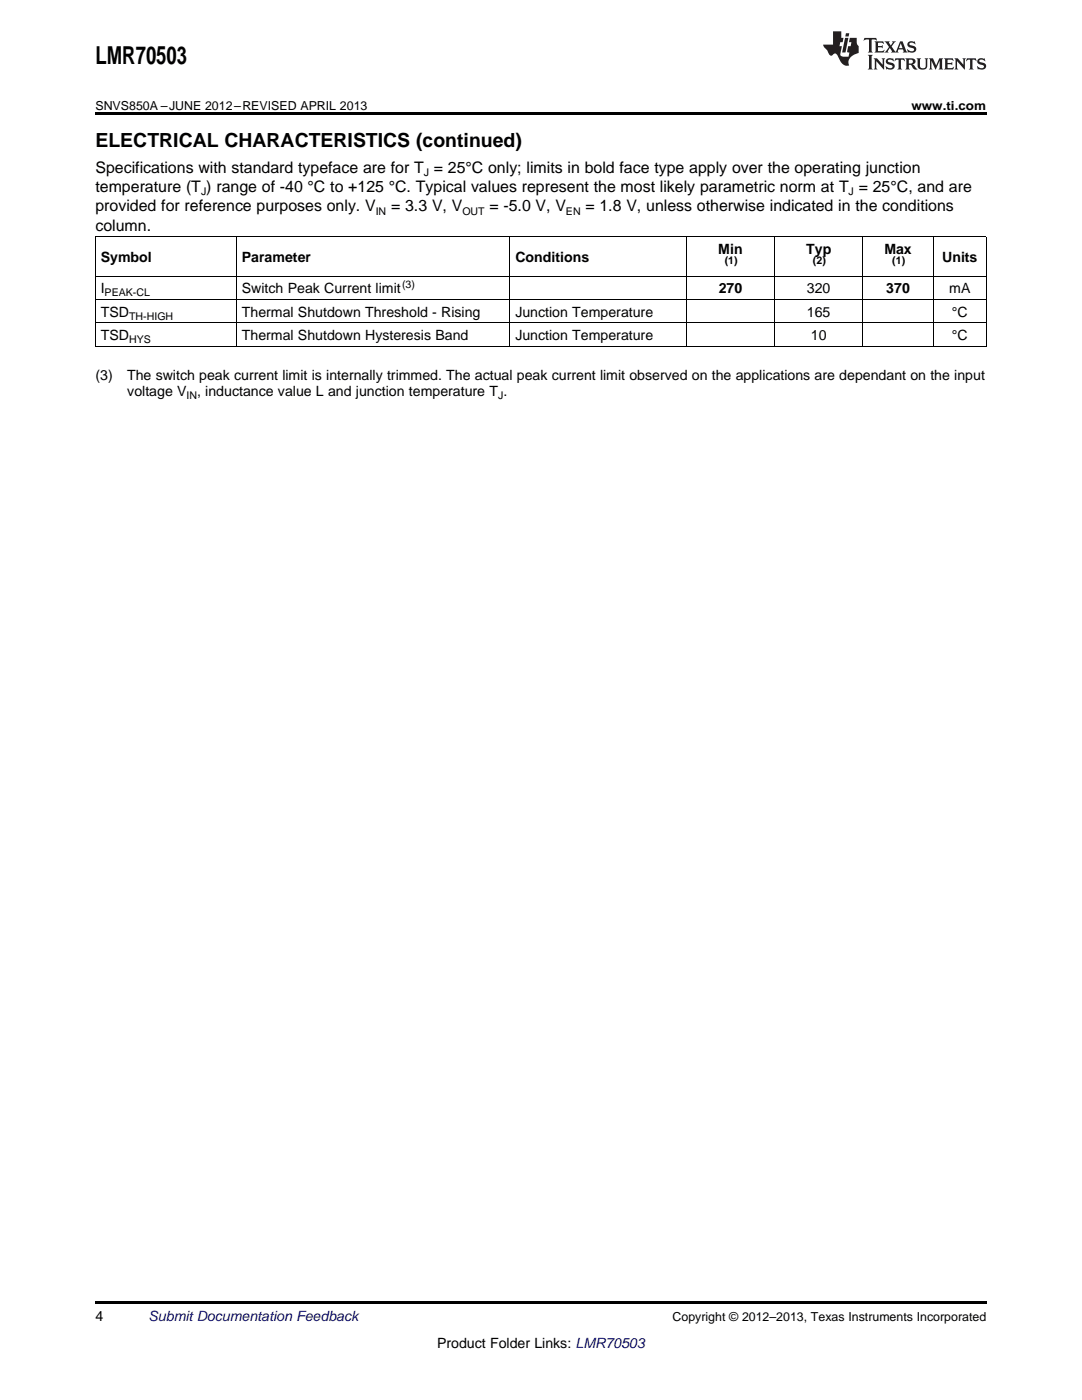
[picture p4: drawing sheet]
<svg xmlns="http://www.w3.org/2000/svg" width="216mm" height="279mm" viewBox="0 0 216 279" stroke-linecap="round" stroke-linejoin="round" font-family="sans-serif">
<defs><g id="words">
<text font-size="4.9" x="19" y="12.8">LMR70503</text>
<text font-size="3.9" x="19" y="29.3">ELECTRICAL CHARACTERISTICS (continued)</text>
<g font-size="3.2">
<text x="19" y="34.4">Specifications with standard typeface are for T = 25°C only; limits in bold face type apply over the operating junction</text>
<text x="19" y="38.3">temperature (T ) range of -40 °C to +125 °C. Typical values represent the most likely parametric norm at T = 25°C, and are</text>
<text x="19" y="42.2">provided for reference purposes only. V</text>
<text x="19" y="46.1">column.</text>
<text x="78" y="42.2">= 3.3 V, V</text>
<text x="97.7" y="42.2">= -5.0 V, V</text>
<text x="116.8" y="42.2">= 1.8 V, unless otherwise indicated in the conditions</text>
</g>
<g font-size="2.8">
<text x="20.1" y="52.3">Symbol</text>
<text x="48.3" y="52.3">Parameter</text>
<text x="102.8" y="52.3">Conditions</text>
<text x="143.3" y="50.7">Min</text>
<text x="160.9" y="50.7">Typ</text>
<text x="176.5" y="50.7">Max</text>
<text x="188" y="52.3">Units</text>
<text x="20.1" y="58.6">I</text>
<text x="48.3" y="58.6">Switch Peak Current limit</text>
<text x="143.4" y="58.6">270</text>
<text x="161" y="58.6">320</text>
<text x="176.8" y="58.6">370</text>
<text x="189.4" y="58.6">mA</text>
<text x="20.1" y="63.2">TSD</text>
<text x="48.3" y="63.2">Thermal Shutdown Threshold - Rising</text>
<text x="102.8" y="63.2">Junction Temperature</text>
<text x="161" y="63.2">165</text>
<text x="189.9" y="63.2">°C</text>
<text x="20.1" y="67.9">TSD</text>
<text x="48.3" y="67.9">Thermal Shutdown Hysteresis Band</text>
<text x="102.8" y="67.9">Junction Temperature</text>
<text x="161.8" y="67.9">10</text>
<text x="189.9" y="67.9">°C</text>
<text x="19" y="75.8">(3)</text>
<text x="25.4" y="75.8">The switch peak current limit is internally trimmed. The actual peak current limit observed on the applications are dependant on the input</text>
<text x="25.4" y="79">voltage V</text>
<text x="39.3" y="79">, inductance value L and junction temperature T .</text>
<text x="19" y="263.6">4</text>
<text x="87.2" y="269">Product Folder Links: LMR70503</text>
</g>
<text font-size="2.8" fill="#0000c8" x="29.6" y="263.6">Submit Documentation Feedback</text>
<g font-size="2.5">
<text x="19" y="21.9">SNVS850A –JUNE 2012–REVISED APRIL 2013</text>
<text x="181.9" y="21.9">www.ti.com</text>
<text x="134.2" y="263.6">Copyright © 2012–2013, Texas Instruments Incorporated</text>
</g>
<g font-size="2.1">
<text x="84.6" y="35.1">J</text>
<text x="40.1" y="38.9">J</text>
<text x="169.3" y="38.9">J</text>
<text x="75" y="42.8">IN</text>
<text x="92.3" y="42.8">OUT</text>
<text x="112.9" y="42.8">EN</text>
<text x="144.6" y="52.8">(1)</text>
<text x="162.2" y="52.8">(2)</text>
<text x="178" y="52.8">(1)</text>
<text x="20.9" y="59.1">PEAK-CL</text>
<text x="80.2" y="57.4">(3)</text>
<text x="25.8" y="63.8">TH-HIGH</text>
<text x="25.8" y="68.4">HYS</text>
<text x="37.2" y="79.6">IN</text>
<text x="99.4" y="79.6">J</text>
</g>
</g></defs>
<path d="M19 22.5h177.8v.5h-177.8zM19 259.7h177.8v.5h-177.8z" fill="#000"/>
<g fill="none" stroke="#000" stroke-width=".2">
<path d="M19 59.8h177.8M19 55.1h177.8M19 47.3h177.8M19.1 47.3v21.8M47.1 47.3v21.8M101.7 47.3v21.8M136.9 47.3v21.8M154.5 47.3v21.8M172.1 47.3v21.8M186.2 47.3v21.8M196.8 47.3v21.8M19 69.1h177.8"/>
<path d="M19 64.4h177.8"/>
</g>
<g fill="#231f20">
<path d="M172.5 7.6l-.1 .5 .4-.2h.6v.1v2.1l-.2 .4h.9l-.2-.4v-2.1l.1-.1h.5l.5 .2-.2-.5zM174.5 8.3l.2 .3v1.5l-.2 .4h1.8l.2-.6a1.04 1.04 0 0 1-1.3 .2v-.7h.6l.3 .2v-.6l-.3 .2h-.6v-.6l.8-.1 .4 .3-.2-.5zM176.5 8.3l.9 1.1-.9 1.1h.8l-.2-.2 .4-.7 .5 .7-.2 .2h1.5l-.2-.2 .2-.4h.9l.1 .4-.2 .2h1l-.3-.3-.7-1.9h-.5l-.9 2-.8-1 .9-1h-.8l.1 .3-.4 .5-.3-.6 .1-.2zM179.7 8.6l.4 1h-.7zM181.3 8.4a.63 .63 0 0 0-.2 .7 .63 .63 0 0 0 .6 .4l.6 .2 .1 .2a.75 .75 0 0 1-.7 .4 .75 .75 0 0 1-.6-.5l.1 .7 .1-.1a1.11 1.11 0 0 0 1.5-.6 1.13 1.13 0 0 0-1.2-.8l-.1-.4a1.04 1.04 0 0 1 1.2 .2l-.2-.5-.2 .1-.4-.2zM173.2 10.9l.2 .4v2.2l-.2 .4h1l-.3-.4v-2.2l.3-.4zM174.3 11.6l.3 .4v1.5l-.3 .4h.8l-.2-.4v-1.3l1.5 1.7v-1.9l.2-.4h-.7l.2 .4v.9l-1.1-1.3zM177 11.8a.62 .62 0 0 0-.2 .7 .62 .62 0 0 0 .6 .4l.6 .1 .1 .3a.76 .76 0 0 1-.7 .3 .76 .76 0 0 1-.7-.4l.2 .7 .1-.1a1.11 1.11 0 0 0 1.5-.6 1.13 1.13 0 0 0-1.2-.8l-.1-.4a1.04 1.04 0 0 1 1.2 .2l-.2-.6-.2 .1-.5-.1zM178.7 11.6l-.2 .6a.61 .61 0 0 1 .8-.3v1.6l-.2 .4h.9l-.2-.4v-1.6a.63 .63 0 0 1 .7 .3l-.1-.6zM180.6 11.6l.3 .4v1.5l-.3 .4h1l-.2-.2-.1-.8 .6 .2a.76 .76 0 0 0 1.2 .7l-1-1a.58 .58 0 0 0 .6-.5 .58 .58 0 0 0-.5-.6zM181.4 11.9h.1a.45 .45 0 0 1 .5 .1 .45 .45 0 0 1 .1 .5l-.8 .2zM182.9 11.6l.2 .2a2.17 2.17 0 0 0 .3 1.9 .99 .99 0 0 0 1.6-.6v-1.1l.2-.4h-.7l.2 .2a1.92 1.92 0 0 1-.2 1.8 .6 .6 0 0 1-.9-.5v-1.1l.2-.4zM185.4 11.6l.2 .4v1.5l-.2 .4h.7l-.2-.4v-1.4l.8 1.8 .8-1.8v1.4l-.2 .4h.9l-.2-.4v-1.5l.2-.4h-.8l-.6 1.5-.6-1.5zM188.4 11.6l.2 .4v1.5l-.2 .4h1.8l.1-.6a1.04 1.04 0 0 1-1.2 .1v-.6h.5l.4 .2v-.6l-.4 .2h-.5v-.7h.8l.3 .3-.1-.6zM190.5 11.6l.2 .4v1.5l-.2 .4h.7l-.2-.4v-1.3l1.5 1.7v-1.9l.2-.4h-.7l.2 .4v.9l-1.1-1.3zM192.9 11.6l-.1 .6a.61 .61 0 0 1 .7-.3l.1 1.6-.3 .4h1l-.3-.4 .1-1.6a.63 .63 0 0 1 .7 .3l-.1-.6zM195.2 11.8a.62 .62 0 0 0-.2 .7 .62 .62 0 0 0 .6 .4l.6 .1 .1 .3a.76 .76 0 0 1-.7 .3 .76 .76 0 0 1-.6-.4l.1 .7 .1-.1a1.11 1.11 0 0 0 1.6-.6 1.13 1.13 0 0 0-1.3-.8l-.1-.4a1.04 1.04 0 0 1 1.2 .2l-.1-.6-.2 .1-.5-.1z"/>
<path d="M166.2 6.3v2.6h-1.9v.4l.8 .9a.91 .91 0 0 0 1 .8 .56 .56 0 0 1 .5-.3 .56 .56 0 0 1 .5 .3l.4 .8a1.53 1.53 0 0 0 1.9 1.2 1.54 1.54 0 0 1 1-2.1l.9-.3v-1.4a1.52 1.52 0 0 1-.4-1.6h-1.3l-.2 .8h.5l-.2 .8h-.5l-.1 1v.2l.4 .1-.2 .8a1.93 1.93 0 0 1-1.6-.3l.3-1.8h-.5l.2-.8h.4l.2-.8h-.4v-1.3zM168.6 7.6l-.6 2.9h.7l.6-2.9zM168.8 6.6l-.1 .7h.6l.2-.7z"/>
</g>
<use href="#words"/>
</svg>
